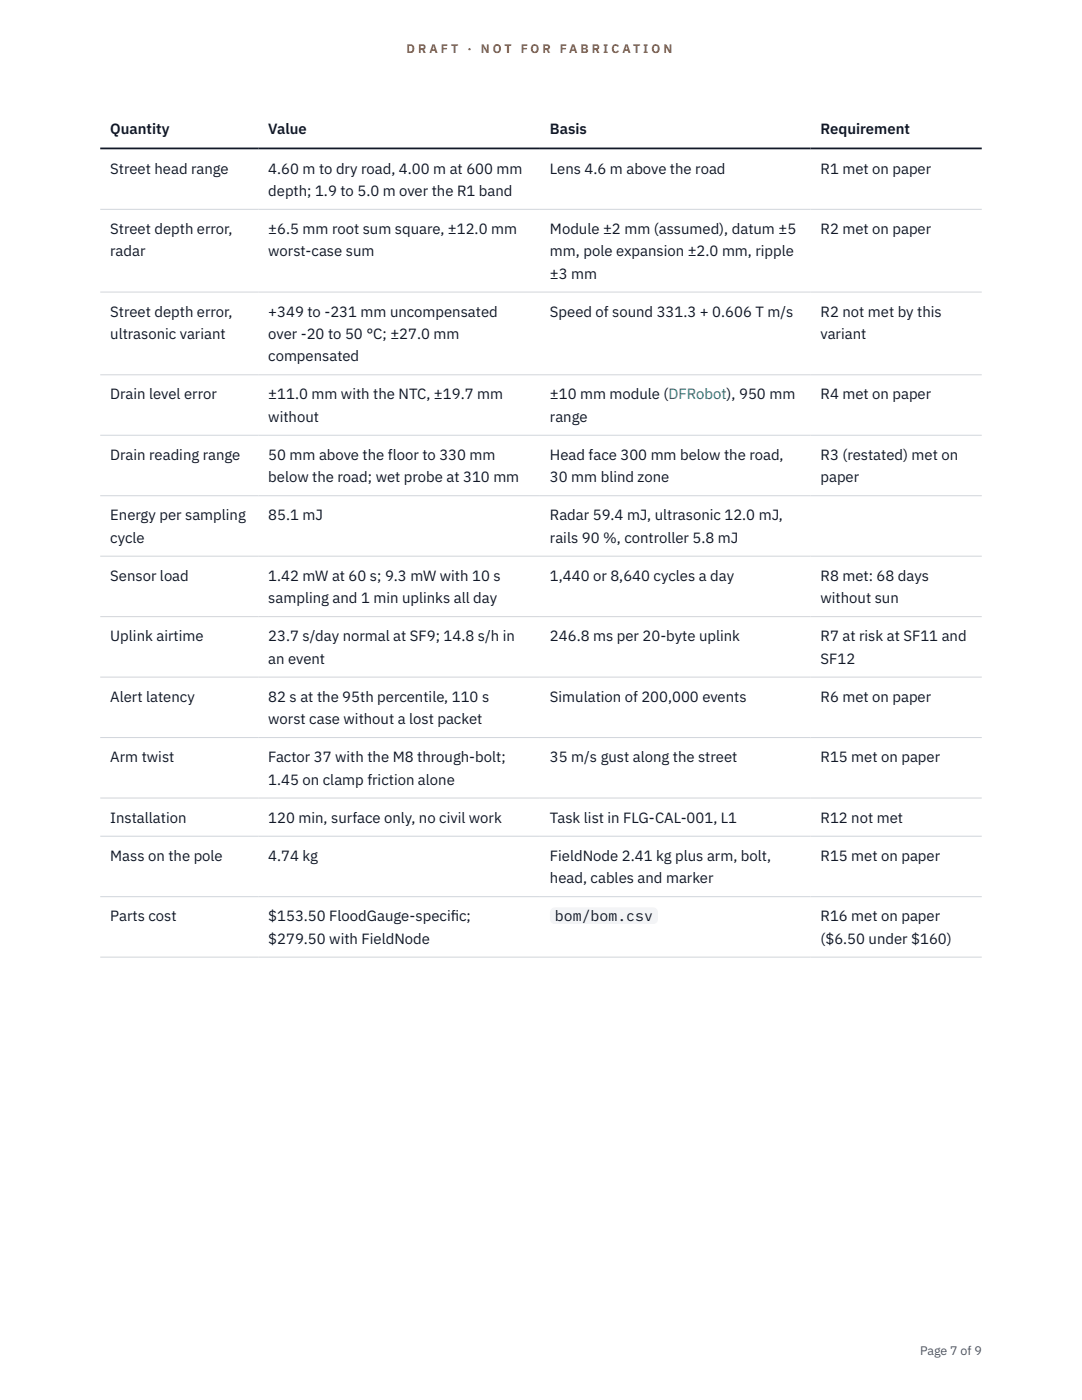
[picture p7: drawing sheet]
<svg xmlns="http://www.w3.org/2000/svg" width="216mm" height="279mm" viewBox="0 0 216 279" stroke-linecap="round" stroke-linejoin="round" font-family="sans-serif">
<defs><g id="words">
<g font-size="3" fill="#111827">
<text x="22" y="26.8">Quantity</text>
<text x="53.5" y="26.8">Value</text>
<text x="109.7" y="26.8">Basis</text>
<text x="163.7" y="26.8">Requirement</text>
<text x="22" y="34.6">Street head range</text>
<text x="53.5" y="34.6">4.60 m to dry road, 4.00 m at 600 mm</text>
<text x="109.7" y="34.6">Lens 4.6 m above the road</text>
<text x="163.7" y="34.6">R1 met on paper</text>
<text x="53.5" y="39.1">depth; 1.9 to 5.0 m over the R1 band</text>
<text x="22" y="46.7">Street depth error,</text>
<text x="53.5" y="46.7">±6.5 mm root sum square, ±12.0 mm</text>
<text x="109.7" y="46.7">Module ±2 mm (assumed), datum ±5</text>
<text x="163.7" y="46.7">R2 met on paper</text>
<text x="22" y="51.1">radar</text>
<text x="53.5" y="51.1">worst-case sum</text>
<text x="109.7" y="51.1">mm, pole expansion ±2.0 mm, ripple</text>
<text x="109.7" y="55.6">±3 mm</text>
<text x="22" y="63.2">Street depth error,</text>
<text x="53.5" y="63.2">+349 to -231 mm uncompensated</text>
<text x="109.7" y="63.2">Speed of sound 331.3 + 0.606 T m/s</text>
<text x="163.7" y="63.2">R2 not met by this</text>
<text x="22" y="67.7">ultrasonic variant</text>
<text x="53.5" y="67.7">over -20 to 50 °C; ±27.0 mm</text>
<text x="163.7" y="67.7">variant</text>
<text x="53.5" y="72.1">compensated</text>
<text x="22" y="79.7">Drain level error</text>
<text x="53.5" y="79.7">±11.0 mm with the NTC, ±19.7 mm</text>
<text x="109.7" y="79.7">±10 mm module (DFRobot), 950 mm</text>
<text x="163.7" y="79.7">R4 met on paper</text>
<text x="53.5" y="84.2">without</text>
<text x="109.7" y="84.2">range</text>
<text x="22" y="91.8">Drain reading range</text>
<text x="53.5" y="91.8">50 mm above the floor to 330 mm</text>
<text x="109.7" y="91.8">Head face 300 mm below the road,</text>
<text x="163.7" y="91.8">R3 (restated) met on</text>
<text x="53.5" y="96.2">below the road; wet probe at 310 mm</text>
<text x="109.7" y="96.2">30 mm blind zone</text>
<text x="163.7" y="96.2">paper</text>
<text x="22" y="103.9">Energy per sampling</text>
<text x="53.5" y="103.9">85.1 mJ</text>
<text x="109.7" y="103.9">Radar 59.4 mJ, ultrasonic 12.0 mJ,</text>
<text x="22" y="108.3">cycle</text>
<text x="109.7" y="108.3">rails 90 %, controller 5.8 mJ</text>
<text x="22" y="115.9">Sensor load</text>
<text x="53.5" y="115.9">1.42 mW at 60 s; 9.3 mW with 10 s</text>
<text x="109.7" y="115.9">1,440 or 8,640 cycles a day</text>
<text x="163.7" y="115.9">R8 met: 68 days</text>
<text x="53.5" y="120.4">sampling and 1 min uplinks all day</text>
<text x="163.7" y="120.4">without sun</text>
<text x="22" y="128">Uplink airtime</text>
<text x="53.5" y="128">23.7 s/day normal at SF9; 14.8 s/h in</text>
<text x="109.7" y="128">246.8 ms per 20-byte uplink</text>
<text x="163.7" y="128">R7 at risk at SF11 and</text>
<text x="53.5" y="132.4">an event</text>
<text x="163.7" y="132.4">SF12</text>
<text x="22" y="140.1">Alert latency</text>
<text x="53.5" y="140.1">82 s at the 95th percentile, 110 s</text>
<text x="109.7" y="140.1">Simulation of 200,000 events</text>
<text x="163.7" y="140.1">R6 met on paper</text>
<text x="53.5" y="144.5">worst case without a lost packet</text>
<text x="22" y="152.1">Arm twist</text>
<text x="53.5" y="152.1">Factor 37 with the M8 through-bolt;</text>
<text x="109.7" y="152.1">35 m/s gust along the street</text>
<text x="163.7" y="152.1">R15 met on paper</text>
<text x="53.5" y="156.6">1.45 on clamp friction alone</text>
<text x="22" y="164.2">Installation</text>
<text x="53.5" y="164.2">120 min, surface only, no civil work</text>
<text x="109.7" y="164.2">Task list in FLG-CAL-001, L1</text>
<text x="163.7" y="164.2">R12 not met</text>
<text x="22" y="171.8">Mass on the pole</text>
<text x="53.5" y="171.8">4.74 kg</text>
<text x="109.7" y="171.8">FieldNode 2.41 kg plus arm, bolt,</text>
<text x="163.7" y="171.8">R15 met on paper</text>
<text x="109.7" y="176.3">head, cables and marker</text>
<text x="22" y="183.9">Parts cost</text>
<text x="53.5" y="183.9">$153.50 FloodGauge-specif</text>
<text x="89.9" y="183.9">ic;</text>
<text x="110.7" y="183.9">bom/bom.csv</text>
<text x="163.7" y="183.9">R16 met on paper</text>
<text x="53.5" y="188.3">$279.50 with FieldNode</text>
<text x="163.7" y="188.3">($6.50 under $160)</text>
</g>
<g font-size="2.5" fill="#b45309">
<text x="81.1" y="10.5">D R A F T</text>
<text x="93.3" y="10.5">·</text>
<text x="95.9" y="10.5">N O T</text>
<text x="103.9" y="10.5">F O R</text>
<text x="111.7" y="10.5">F A B R I C A T I O N</text>
</g>
<text font-size="2.5" fill="#4b5563" x="183.6" y="270.3">Page 7 of 9</text>
</g></defs>
<g fill="none" stroke="#d1d5db" stroke-width=".2">
<path d="M20 41.8h175.9M20 58.3h175.9M20 74.8h175.9M20 86.9h175.9M20 98.9h175.9M20 111h175.9M20 123.1h175.9M20 135.1h175.9M20 147.2h175.9M20 159.3h175.9M20 166.9h175.9M20 179h175.9"/>
<path d="M20 191h175.9"/>
</g>
<path d="M20 29.6h175.9" fill="none" stroke="#111827" stroke-width=".35"/>
<path d="M109.7 181.1h21.6v3.3h-21.6z" fill="#f3f4f6"/>
<use href="#words"/>
</svg>
